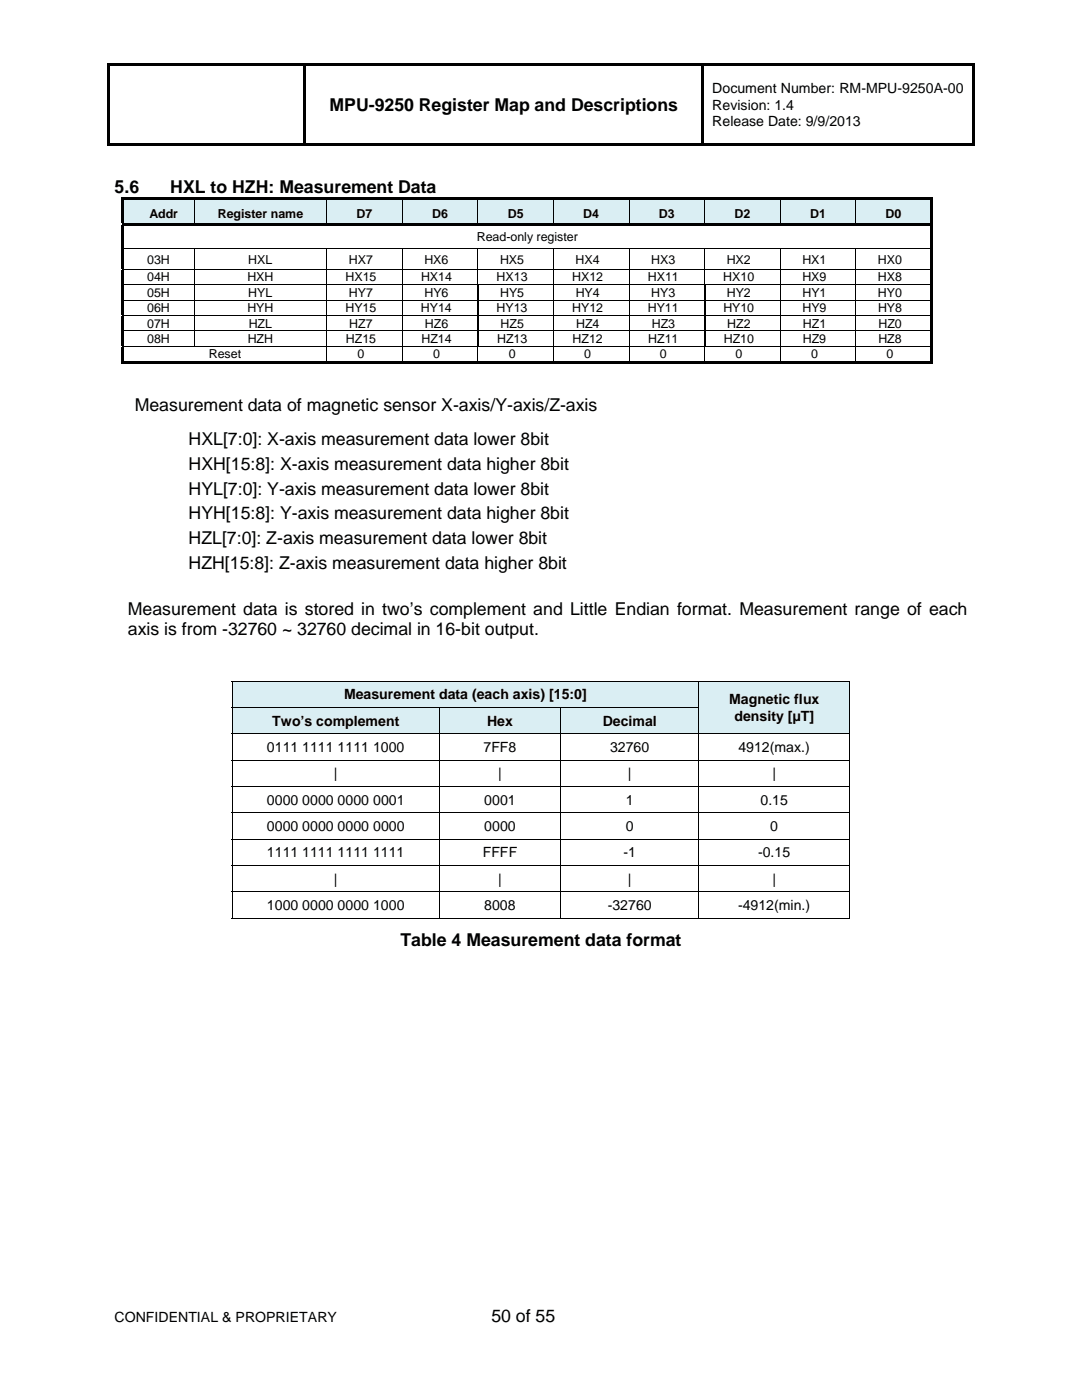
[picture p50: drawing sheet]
<svg xmlns="http://www.w3.org/2000/svg" width="216mm" height="279mm" viewBox="0 0 216 279" stroke-linecap="round" stroke-linejoin="round" font-family="sans-serif">
<defs><g id="words">
<g font-size="3.5">
<text x="65.7" y="22.2">MPU-9250 Register Map and Descriptions</text>
<text x="22.9" y="38.6">5.6</text>
<text x="34" y="38.6">HXL to HZH: Measurement Data</text>
<text x="26.9" y="82">Measurement data of magnetic sensor X-axis/Y-axis/Z-axis</text>
<text x="37.6" y="88.9">HXL[7:0]: X-axis measurement data lower 8bit</text>
<text x="37.6" y="93.8">HXH[15:8]: X-axis measurement data higher 8bit</text>
<text x="37.6" y="98.7">HYL[7:0]: Y-axis measurement data lower 8bit</text>
<text x="37.6" y="103.7">HYH[15:8]: Y-axis measurement data higher 8bit</text>
<text x="37.6" y="108.6">HZL[7:0]: Z-axis measurement data lower 8bit</text>
<text x="37.6" y="113.5">HZH[15:8]: Z-axis measurement data higher 8bit</text>
<text x="25.5" y="122.7">Measurement data is stored in two’s complement and Little Endian format. Measurement range of each</text>
<text x="25.5" y="126.8">axis is from -32760 ~ 32760 decimal in 16-bit output.</text>
<text x="79.9" y="188.7">Table 4 Measurement data format</text>
<text x="98.1" y="263.8">50 of 55</text>
</g>
<g font-size="2.8">
<text x="142.1" y="18.6">Document Number: RM-MPU-9250A-00</text>
<text x="142.1" y="21.9">Revision: 1.4</text>
<text x="142.1" y="25.1">Release Date: 9/9/2013</text>
<text x="68.6" y="139.6">Measurement data (each axis) [15:0]</text>
<text x="145.5" y="140.6">Magnetic flux</text>
<text x="146.6" y="143.8">density [µT]</text>
<text x="54.3" y="144.8">Two’s complement</text>
<text x="97.2" y="144.8">Hex</text>
<text x="120.3" y="144.8">Decimal</text>
<text x="53.3" y="150.1">0111 1111 1111 1000</text>
<text x="66.6" y="155.3">|</text>
<text x="96.5" y="150.1">7FF8</text>
<text x="99.4" y="155.3">|</text>
<text x="121.7" y="150.1">32760</text>
<text x="125.3" y="155.3">|</text>
<text x="147.3" y="150.1">4912(max.)</text>
<text x="154.1" y="155.3">|</text>
<text x="53.3" y="160.6">0000 0000 0000 0001</text>
<text x="96.6" y="160.6">0001</text>
<text x="124.9" y="160.6">1</text>
<text x="151.8" y="160.6">0.15</text>
<text x="53.3" y="165.8">0000 0000 0000 0000</text>
<text x="96.6" y="165.8">0000</text>
<text x="124.9" y="165.8">0</text>
<text x="153.7" y="165.8">0</text>
<text x="53.3" y="171.1">1111 1111 1111 1111</text>
<text x="96.3" y="171.1">FFFF</text>
<text x="124.4" y="171.1">-1</text>
<text x="151.3" y="171.1">-0.15</text>
<text x="66.6" y="176.4">|</text>
<text x="99.4" y="176.4">|</text>
<text x="125.3" y="176.4">|</text>
<text x="154.1" y="176.4">|</text>
<text x="53.3" y="181.6">1000 0000 0000 1000</text>
<text x="96.6" y="181.6">8008</text>
<text x="121.3" y="181.6">-32760</text>
<text x="147.3" y="181.6">-4912(min.)</text>
<text x="22.9" y="263.8">CONFIDENTIAL &amp; PROPRIETARY</text>
</g>
<g font-size="2.5">
<text x="29.8" y="43.5">Addr</text>
<text x="43.5" y="43.5">Register name</text>
<text x="71.2" y="43.5">D7</text>
<text x="86.2" y="43.5">D6</text>
<text x="101.3" y="43.5">D5</text>
<text x="116.4" y="43.5">D4</text>
<text x="131.5" y="43.5">D3</text>
<text x="146.6" y="43.5">D2</text>
<text x="161.6" y="43.5">D1</text>
<text x="176.7" y="43.5">D0</text>
<text x="29.4" y="52.6">03H</text>
<text x="49.5" y="52.6">HXL</text>
<text x="69.6" y="52.6">HX7</text>
<text x="84.7" y="52.6">HX6</text>
<text x="95.1" y="48.1">Read-only register</text>
<text x="99.8" y="52.6">HX5</text>
<text x="114.8" y="52.6">HX4</text>
<text x="129.9" y="52.6">HX3</text>
<text x="145" y="52.6">HX2</text>
<text x="160.1" y="52.6">HX1</text>
<text x="175.2" y="52.6">HX0</text>
<text x="29.4" y="56.2">04H</text>
<text x="29.4" y="59.2">05H</text>
<text x="49.4" y="56.2">HXH</text>
<text x="49.5" y="59.2">HYL</text>
<text x="68.9" y="56.2">HX15</text>
<text x="69.6" y="59.2">HY7</text>
<text x="84" y="56.2">HX14</text>
<text x="84.7" y="59.2">HY6</text>
<text x="99.1" y="56.2">HX13</text>
<text x="99.8" y="59.2">HY5</text>
<text x="114.2" y="56.2">HX12</text>
<text x="114.9" y="59.2">HY4</text>
<text x="129.3" y="56.2">HX11</text>
<text x="130" y="59.2">HY3</text>
<text x="144.3" y="56.2">HX10</text>
<text x="145" y="59.2">HY2</text>
<text x="160.1" y="56.2">HX9</text>
<text x="160.1" y="59.2">HY1</text>
<text x="175.2" y="56.2">HX8</text>
<text x="175.2" y="59.2">HY0</text>
<text x="29.4" y="62.3">06H</text>
<text x="29.4" y="65.4">07H</text>
<text x="49.4" y="62.3">HYH</text>
<text x="49.6" y="65.4">HZL</text>
<text x="68.9" y="62.3">HY15</text>
<text x="69.7" y="65.4">HZ7</text>
<text x="84" y="62.3">HY14</text>
<text x="84.8" y="65.4">HZ6</text>
<text x="99.1" y="62.3">HY13</text>
<text x="99.9" y="65.4">HZ5</text>
<text x="114.2" y="62.3">HY12</text>
<text x="114.9" y="65.4">HZ4</text>
<text x="129.3" y="62.3">HY11</text>
<text x="130" y="65.4">HZ3</text>
<text x="144.3" y="62.3">HY10</text>
<text x="145.1" y="65.4">HZ2</text>
<text x="160.1" y="62.3">HY9</text>
<text x="160.2" y="65.4">HZ1</text>
<text x="175.2" y="62.3">HY8</text>
<text x="175.3" y="65.4">HZ0</text>
<text x="29.4" y="68.4">08H</text>
<text x="41.7" y="71.5">Reset</text>
<text x="49.4" y="68.4">HZH</text>
<text x="69" y="68.4">HZ15</text>
<text x="71.4" y="71.5">0</text>
<text x="84.1" y="68.4">HZ14</text>
<text x="86.4" y="71.5">0</text>
<text x="99.2" y="68.4">HZ13</text>
<text x="101.5" y="71.5">0</text>
<text x="114.3" y="68.4">HZ12</text>
<text x="116.6" y="71.5">0</text>
<text x="129.4" y="68.4">HZ11</text>
<text x="131.7" y="71.5">0</text>
<text x="144.4" y="68.4">HZ10</text>
<text x="146.7" y="71.5">0</text>
<text x="160.2" y="68.4">HZ9</text>
<text x="161.8" y="71.5">0</text>
<text x="175.3" y="68.4">HZ8</text>
<text x="176.9" y="71.5">0</text>
</g>
</g></defs>
<path d="M21.4 12.7h.5v.5h-.5zM21.4 12.7h173.1v.5h-173.1zM193.9 12.7h.6v.5h-.6zM21.4 13.2h.5v15.9h-.5zM21.4 28.6h39.2v.5h-39.2zM60.6 13.2h.5v15.9h-.5zM61.1 28.6h78.9v.5h-78.9zM140 13.2h.5v15.9h-.5zM140.5 28.6h53.4v.5h-53.4zM193.9 13.2h.6v15.9h-.6zM193.9 28.6h.6v.5h-.6z" fill="#000"/>
<g fill="#daeef3">
<path d="M24.8 39.9h13.9v4.5h-13.9z"/>
<path d="M26.3 39.9h10.7v4.5h-10.7z"/>
<path d="M38.8 39.9h26.3v4.5h-26.3z"/>
<path d="M40.5 39.9h23v4.5h-23z"/>
<path d="M65.3 39.9h14.9v4.5h-14.9z"/>
<path d="M67 39.9h11.5v4.5h-11.5z"/>
<path d="M80.4 39.9h14.9v4.5h-14.9z"/>
<path d="M82 39.9h11.6v4.5h-11.6z"/>
<path d="M95.4 39.9h14.9v4.5h-14.9z"/>
<path d="M97.1 39.9h11.6v4.5h-11.6z"/>
<path d="M110.5 39.9h14.9v4.5h-14.9z"/>
<path d="M112.2 39.9h11.6v4.5h-11.6z"/>
<path d="M125.6 39.9h14.9v4.5h-14.9z"/>
<path d="M127.3 39.9h11.6v4.5h-11.6z"/>
<path d="M140.7 39.9h14.9v4.5h-14.9z"/>
<path d="M142.3 39.9h11.6v4.5h-11.6z"/>
<path d="M155.8 39.9h14.9v4.5h-14.9z"/>
<path d="M157.4 39.9h11.6v4.5h-11.6z"/>
<path d="M170.9 39.9h14.7v4.5h-14.7z"/>
<path d="M172.5 39.9h11.6v4.5h-11.6z"/>
</g>
<g fill="#000">
<path d="M24.3 39.3h.5v.6h-.5zM24.3 39.3h161.8v.6h-161.8zM185.6 39.3h.5v.6h-.5zM24.3 39.9h.5v4.5h-.5zM24.3 44.4h161.8v.6h-161.8zM24.3 45h.5v4.6h-.5zM24.3 49.7h.5v4h-.5zM24.3 53.9h.5v2.8h-.5zM24.3 56.9h.5v2.9h-.5zM185.6 39.9h.5v4.5h-.5zM185.6 45h.5v4.6h-.5zM185.6 49.7h.5v4h-.5z"/>
<path d="M185.6 53.9h.5v2.8h-.5zM185.6 56.9h.5v2.9h-.5zM24.3 60h.5v2.9h-.5zM24.3 63h.5v2.9h-.5zM24.3 66.1h.5v2.9h-.5zM24.3 69.2h.5v3.3h-.5zM24.3 72h40.8v.5h-40.8zM65.1 72h15.1v.5h-15.1zM80.2 72h15.1v.5h-15.1zM95.3 72h15.1v.5h-15.1zM110.4 72h15v.5h-15zM125.4 72h15.1v.5h-15.1z"/>
<path d="M140.5 72h15.1v.5h-15.1zM155.6 72h15.1v.5h-15.1zM170.7 72h14.9v.5h-14.9zM185.6 60h.5v2.9h-.5zM185.6 63h.5v2.9h-.5zM185.6 66.1h.5v2.9h-.5zM185.6 69.2h.5v3.3h-.5zM185.6 72h.5v.5h-.5z"/>
</g>
<g fill="none" stroke="#000" stroke-width=".2">
<path d="M38.7 39.9v4.5M65.2 39.9v4.5M80.3 39.9v4.5M95.4 39.9v4.5M110.4 39.9v4.5M125.5 39.9v4.5M140.6 39.9v4.5M155.7 39.9v4.5M170.8 39.9v4.5M24.3 49.7h161.8M24.3 53.8h161.8M24.3 56.8h161.8"/>
<path d="M24.3 59.9h161.8M38.7 49.7v4M38.7 53.9v2.8M38.7 56.9v2.9M38.7 60v2.9M65.2 49.7v4M65.2 53.9v2.8M65.2 56.9v2.9M65.2 60v2.9M80.3 49.7v4M80.3 53.9v2.8M80.3 56.9v2.9"/>
<path d="M80.3 60v2.9M95.4 49.7v4M95.4 53.9v2.8M110.4 49.7v4M110.4 53.9v2.8M110.4 56.9v2.9M110.4 60v2.9M125.5 49.7v4M125.5 53.9v2.8M125.5 56.9v2.9M125.5 60v2.9M140.6 49.7v4"/>
<path d="M140.6 53.9v2.8M155.7 49.7v4M155.7 53.9v2.8M155.7 56.9v2.9M155.7 60v2.9M170.8 49.7v4M170.8 53.9v2.8M170.8 56.9v2.9M170.8 60v2.9M24.3 62.9h161.8M24.3 66h161.8M24.3 69.1h161.8"/>
<path d="M38.7 63v2.9M38.7 66.1v2.9M65.2 63v2.9M65.2 66.1v2.9M65.2 69.2v2.8M80.3 63v2.9M80.3 66.1v2.9M80.3 69.2v2.8M95.4 69.2v2.8M110.4 63v2.9M110.4 66.1v2.9M110.4 69.2v2.8"/>
<path d="M125.5 63v2.9M125.5 66.1v2.9M125.5 69.2v2.8M140.6 69.2v2.8M155.7 63v2.9M155.7 66.1v2.9M155.7 69.2v2.8M170.8 63v2.9M170.8 66.1v2.9M170.8 69.2v2.8"/>
</g>
<path d="M95.4 56.9v2.9M95.4 60v2.9M140.6 56.9v2.9M140.6 60v2.9M95.4 63v2.9M95.4 66.1v2.9M140.6 63v2.9M140.6 66.1v2.9" fill="none" stroke="#000" stroke-width=".25"/>
<g fill="#daeef3">
<path d="M46.4 136h93v5.1h-93z"/>
<path d="M48.2 137h89.3v3.2h-89.3z"/>
<path d="M139.6 136h29.9v10.4h-29.9z"/>
<path d="M141.4 138h26.3v3.2h-26.3z"/>
<path d="M141.4 141.2h26.3v3.3h-26.3z"/>
</g>
<path d="M46.2 135.9h.2v.1h-.2zM169.5 135.9h.2v.1h-.2z" fill="#000"/>
<path d="M46.2 136h123.3M46.3 136v5.1M139.4 136v5.1M169.6 136v5.1" fill="none" stroke="#000" stroke-width=".2"/>
<g fill="#daeef3">
<path d="M46.4 141.3h41.2v5.1h-41.2z"/>
<path d="M48.2 142.2h37.6v3.3h-37.6z"/>
<path d="M87.8 141.3h24v5.1h-24z"/>
<path d="M89.6 142.2h20.4v3.3h-20.4z"/>
<path d="M112 141.3h27.4v5.1h-27.4z"/>
<path d="M113.8 142.2h23.7v3.3h-23.7z"/>
</g>
<g fill="none" stroke="#000" stroke-width=".2">
<path d="M46.2 141.2h93.3M46.3 141.3v5.1M46.3 146.6v5M46.3 151.8v5.1M46.3 157.1v5.1M87.7 141.3v5.1M87.7 146.6v5M87.7 151.8v5.1M87.7 157.1v5.1M111.9 141.3v5.1M111.9 146.6v5M111.9 151.8v5.1"/>
<path d="M111.9 157.1v5.1M139.4 141.3v5.1M139.4 146.6v5M139.4 151.8v5.1M139.4 157.1v5.1M169.5 146.5h-123.3M169.5 151.7h-123.3M169.5 157h-123.3M169.6 141.3v5.1M169.6 146.6v5M169.6 151.8v5.1M169.6 157.1v5.1"/>
<path d="M46.2 167.5h123.3M46.2 172.7h123.3M46.3 162.3v5.1M46.3 167.6v5.1M46.3 172.8v5.1M46.3 178.1v5.2M87.7 162.3v5.1M87.7 167.6v5.1M87.7 172.8v5.1M87.7 178.1v5.2M111.9 162.3v5.1M111.9 167.6v5.1"/>
<path d="M111.9 172.8v5.1M111.9 178.1v5.2M139.4 162.3v5.1M139.4 167.6v5.1M139.4 172.8v5.1M139.4 178.1v5.2M169.5 162.2h-123.3M169.5 178h-123.3M169.6 162.3v5.1M169.6 167.6v5.1M169.6 172.8v5.1M169.6 178.1v5.2"/>
<path d="M46.2 183.3h41.4M87.8 183.3h24M112 183.3h27.4M139.5 183.3h30"/>
</g>
<path d="M169.5 141.1h.2v.2h-.2zM169.5 146.4h.2v.2h-.2zM169.5 151.6h.2v.2h-.2zM169.5 156.9h.2v.2h-.2zM169.5 162.2h.2v.1h-.2zM169.5 167.4h.2v.2h-.2zM169.5 172.7h.2v.1h-.2zM169.5 177.9h.2v.2h-.2zM169.5 183.2h.2v.1h-.2z" fill="#000"/>
<use href="#words"/>
</svg>
